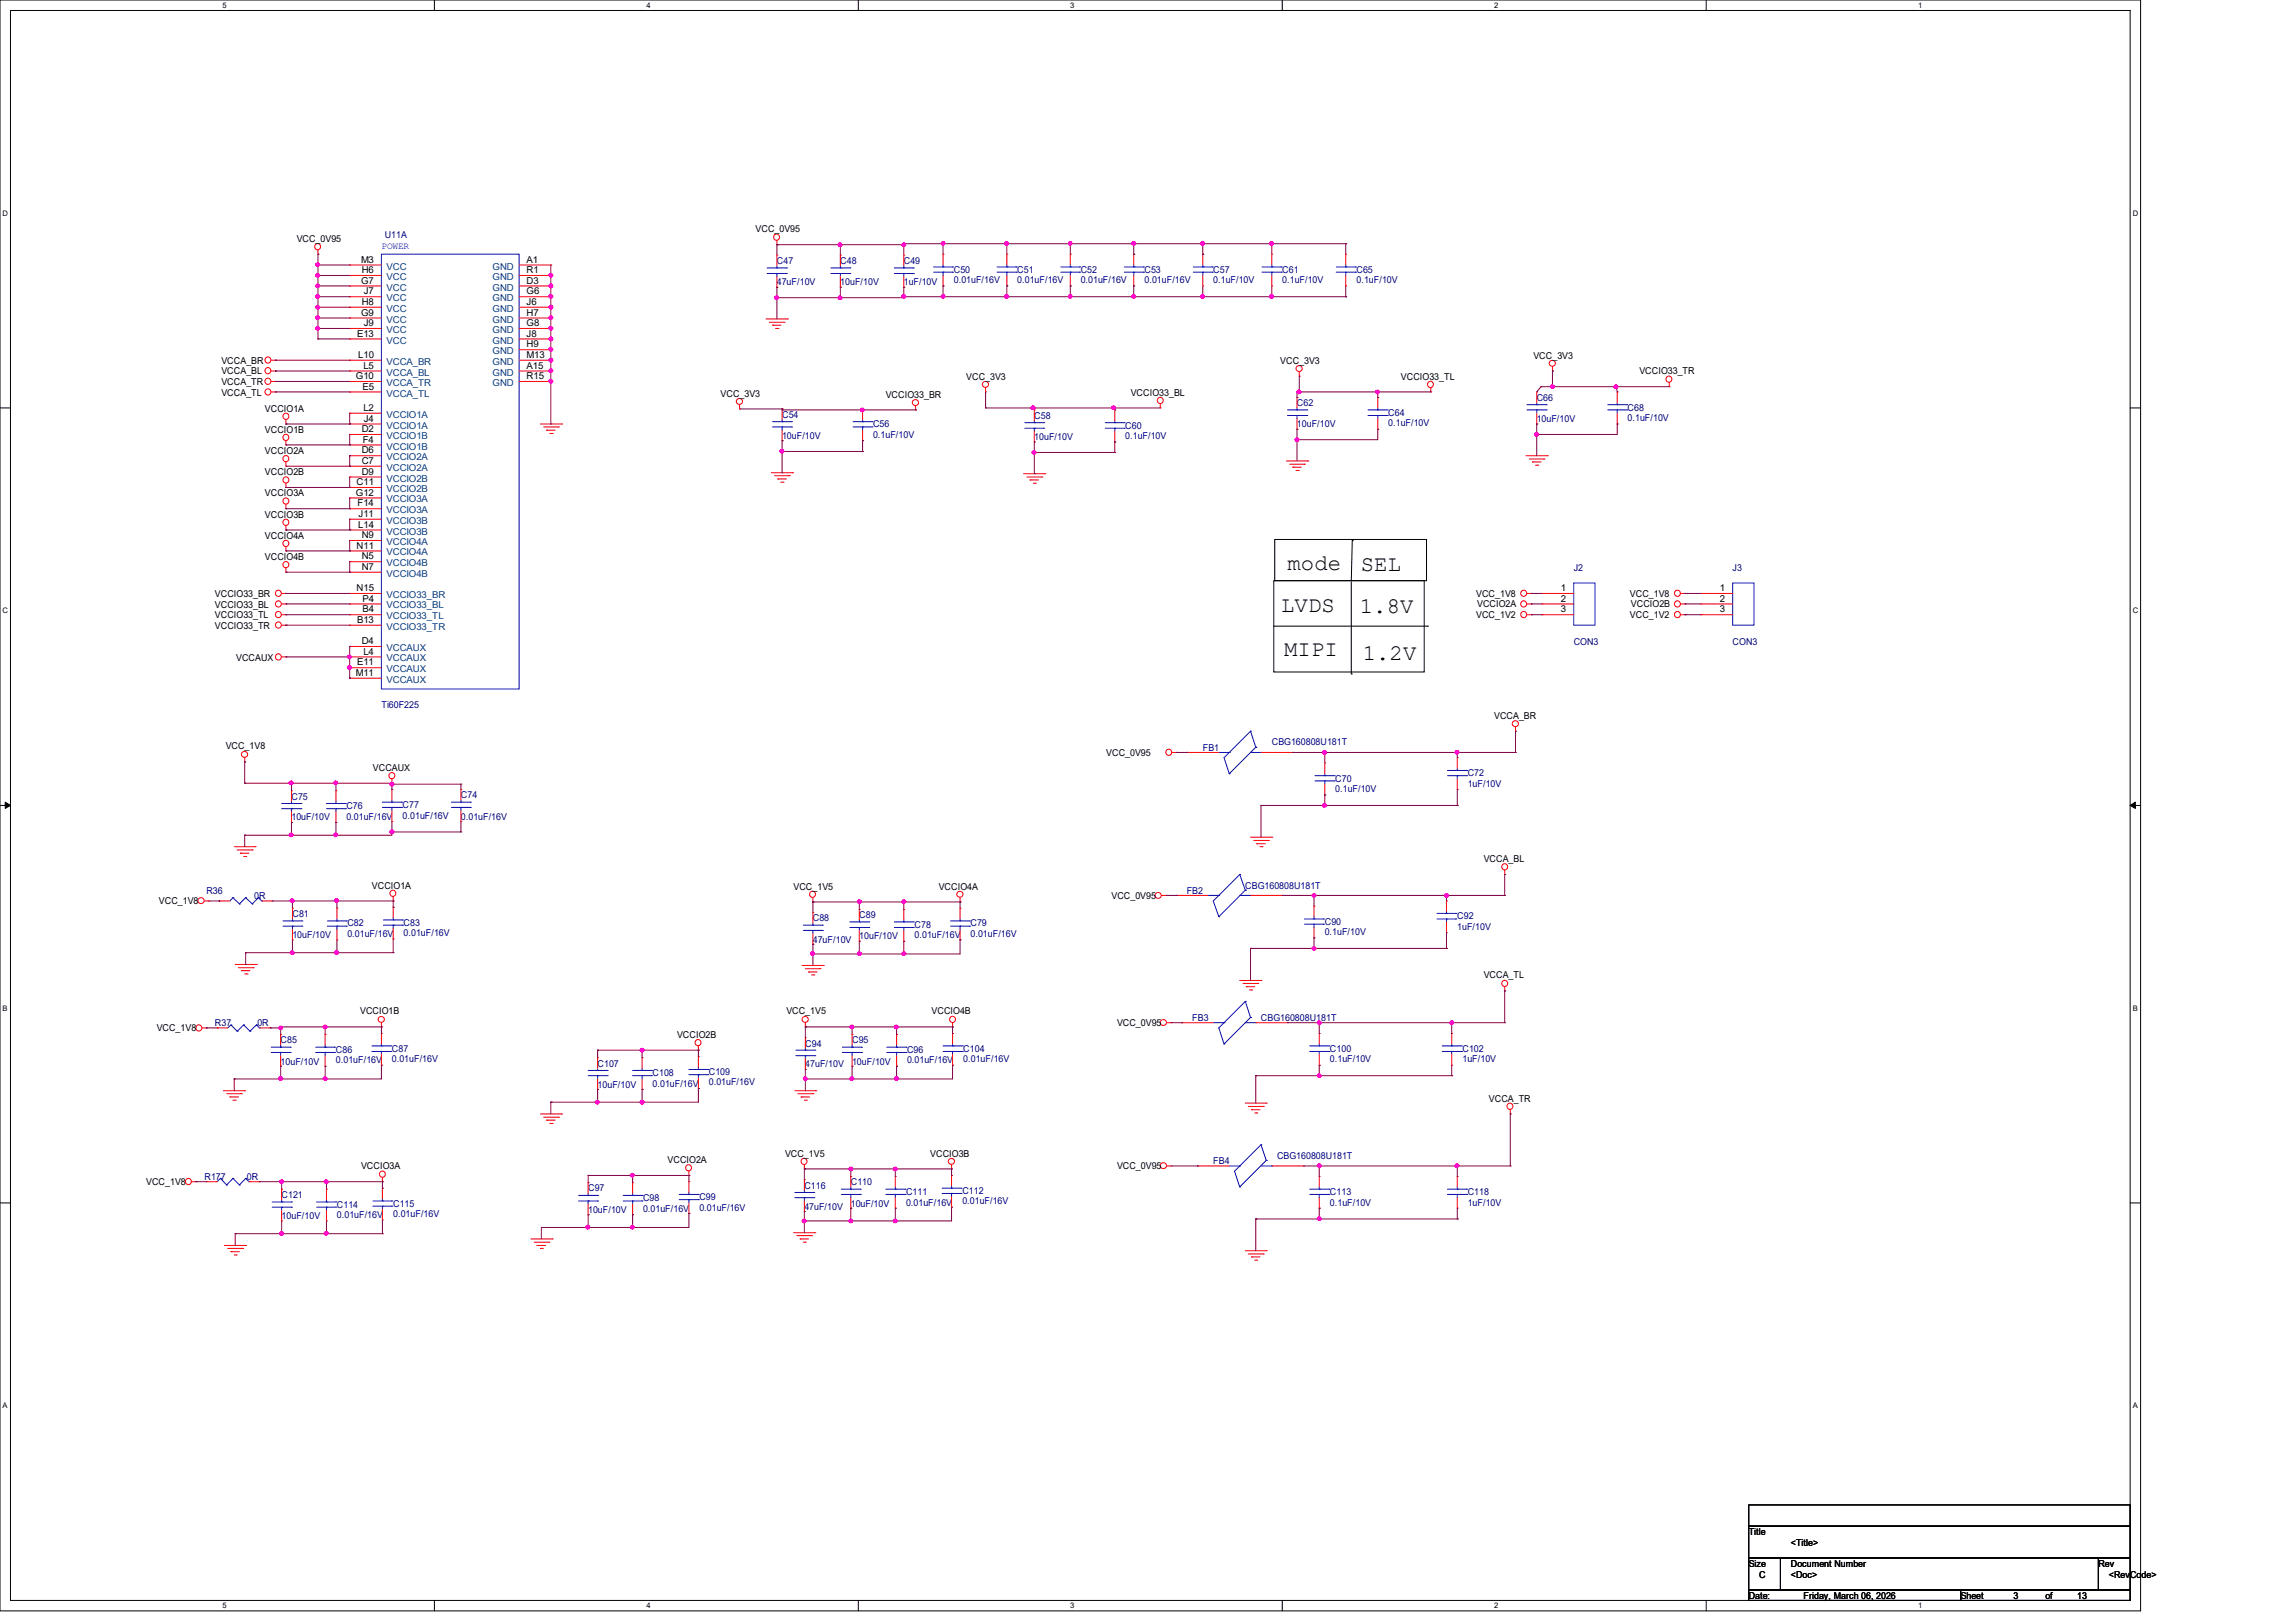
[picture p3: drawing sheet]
<svg xmlns="http://www.w3.org/2000/svg" width="297mm" height="210mm" viewBox="0 0 297 210" stroke-linecap="round" stroke-linejoin="round" font-family="sans-serif">
<defs><g id="words">
<g font-size="2.9">
<text x="166.6" y="73.7">mode</text>
<text x="176.1" y="73.9">SEL</text>
<text x="165.8" y="79.2">LVDS</text>
<text x="176" y="79.3">1.8V</text>
<text x="166.2" y="84.8">MIPI</text>
<text x="176.4" y="85.4">1.2V</text>
</g>
<g font-size="1.2">
<text x="38.4" y="31.3">VCC_0V95</text>
<text x="46.7" y="34">M3</text>
<text x="46.8" y="35.3">H6</text>
<text x="68.2" y="34">A1</text>
<text x="68.2" y="35.3">R1</text>
<text x="97.8" y="30.1">VCC_0V95</text>
<text x="46.7" y="36.7">G7</text>
<text x="46.7" y="40.9">G9</text>
<text x="46.8" y="39.5">H8</text>
<text x="47.1" y="38.1">J7</text>
<text x="68.2" y="36.7">D3</text>
<text x="68.2" y="38.1">G6</text>
<text x="68.2" y="39.5">J6</text>
<text x="68.2" y="40.9">H7</text>
<text x="28.7" y="47.1">VCCA_BR</text>
<text x="46.2" y="43.6">E13</text>
<text x="46.4" y="46.3">L10</text>
<text x="47" y="47.7">L5</text>
<text x="47.1" y="42.2">J9</text>
<text x="68.2" y="42.2">G8</text>
<text x="68.2" y="43.6">J8</text>
<text x="68.2" y="45">H9</text>
<text x="68.2" y="46.3">M13</text>
<text x="68.2" y="47.7">A15</text>
<text x="165.7" y="47.1">VCC_3V3</text>
<text x="198.5" y="46.4">VCC_3V3</text>
<text x="28.7" y="48.4">VCCA_BL</text>
<text x="28.7" y="49.8">VCCA_TR</text>
<text x="28.7" y="51.2">VCCA_TL</text>
<text x="34.3" y="53.3">VCCIO1A</text>
<text x="46.1" y="49.1">G10</text>
<text x="46.9" y="50.4">E5</text>
<text x="47" y="53.2">L2</text>
<text x="68.2" y="49.1">R15</text>
<text x="93.3" y="51.3">VCC_3V3</text>
<text x="114.6" y="51.5">VCCIO33_BR</text>
<text x="125" y="49.1">VCC_3V3</text>
<text x="146.3" y="51.2">VCCIO33_BL</text>
<text x="181.3" y="49.1">VCCIO33_TL</text>
<text x="212.2" y="48.4">VCCIO33_TR</text>
<text x="34.3" y="56">VCCIO1B</text>
<text x="34.3" y="58.7">VCCIO2A</text>
<text x="46.8" y="55.9">D2</text>
<text x="46.8" y="58.7">D6</text>
<text x="46.9" y="57.3">F4</text>
<text x="47.1" y="54.6">J4</text>
<text x="34.3" y="61.5">VCCIO2B</text>
<text x="34.3" y="64.2">VCCIO3A</text>
<text x="46.1" y="64.1">G12</text>
<text x="46.1" y="62.8">C11</text>
<text x="46.3" y="65.5">F14</text>
<text x="46.8" y="60">C7</text>
<text x="46.8" y="61.4">D9</text>
<text x="34.3" y="67">VCCIO3B</text>
<text x="34.3" y="69.7">VCCIO4A</text>
<text x="46.1" y="71">N11</text>
<text x="46.4" y="68.3">L14</text>
<text x="46.4" y="66.9">J11</text>
<text x="46.8" y="69.6">N9</text>
<text x="27.8" y="77.3">VCCIO33_BR</text>
<text x="34.3" y="72.4">VCCIO4B</text>
<text x="46.1" y="76.5">N15</text>
<text x="46.8" y="72.4">N5</text>
<text x="46.8" y="73.7">N7</text>
<text x="46.9" y="77.9">P4</text>
<text x="191" y="77.3">VCC_1V8</text>
<text x="202" y="76.5">1</text>
<text x="202" y="77.9">2</text>
<text x="210.9" y="77.3">VCC_1V8</text>
<text x="222.6" y="76.5">1</text>
<text x="222.6" y="77.9">2</text>
<text x="27.8" y="78.6">VCCIO33_BL</text>
<text x="27.8" y="80">VCCIO33_TL</text>
<text x="27.8" y="81.4">VCCIO33_TR</text>
<text x="46.2" y="80.6">B13</text>
<text x="46.8" y="83.4">D4</text>
<text x="46.9" y="79.2">B4</text>
<text x="191" y="80">VCC_1V2</text>
<text x="191.2" y="78.5">VCCIO2A</text>
<text x="202" y="79.2">3</text>
<text x="210.9" y="80">VCC_1V2</text>
<text x="211.1" y="78.5">VCCIO2B</text>
<text x="222.6" y="79.2">3</text>
<text x="30.6" y="85.5">VCCAUX</text>
<text x="46.1" y="87.5">M11</text>
<text x="46.2" y="86.1">E11</text>
<text x="47" y="84.7">L4</text>
<text x="193.4" y="93">VCCA_BR</text>
<text x="29.2" y="97">VCC_1V8</text>
<text x="48.3" y="99.7">VCCAUX</text>
<text x="143.2" y="97.8">VCC_0V95</text>
<text x="192" y="111.5">VCCA_BL</text>
<text x="20.6" y="117">VCC_1V8</text>
<text x="48.1" y="115">VCCIO1A</text>
<text x="102.7" y="115.1">VCC_1V5</text>
<text x="121.5" y="115.1">VCCIO4A</text>
<text x="143.8" y="116.3">VCC_0V95</text>
<text x="46.6" y="131.3">VCCIO1B</text>
<text x="101.8" y="131.3">VCC_1V5</text>
<text x="120.6" y="131.3">VCCIO4B</text>
<text x="192" y="126.6">VCCA_TL</text>
<text x="20.3" y="133.5">VCC_1V8</text>
<text x="87.6" y="134.3">VCCIO2B</text>
<text x="144.6" y="132.8">VCC_0V95</text>
<text x="192.7" y="142.5">VCCA_TR</text>
<text x="101.6" y="149.7">VCC_1V5</text>
<text x="120.4" y="149.7">VCCIO3B</text>
<text x="18.9" y="153.4">VCC_1V8</text>
<text x="46.7" y="151.3">VCCIO3A</text>
<text x="86.4" y="150.5">VCCIO2A</text>
<text x="144.6" y="151.3">VCC_0V95</text>
<text x="226.3" y="198.6">Title</text>
<text x="226.3" y="202.7">Size</text>
<text x="231.8" y="200">&lt;Title&gt;</text>
<text x="231.8" y="202.7">Document Number</text>
<text x="271.6" y="202.7">Rev</text>
<text x="226.3" y="206.9">Date:</text>
<text x="227.7" y="204.1">C</text>
<text x="231.8" y="204.1">&lt;Doc&gt;</text>
<text x="233.4" y="206.9">Friday, March 06, 2026</text>
<text x="253.7" y="206.9">Sheet</text>
<text x="260.6" y="206.9">3</text>
<text x="264.7" y="206.9">of</text>
<text x="268.8" y="206.9">13</text>
<text x="272.9" y="204.1">&lt;RevCode&gt;</text>
</g>
<text font-size="1.2" fill="#00f" x="49.4" y="32.3">POWER</text>
<g font-size="1.2" fill="#000080">
<text x="49.8" y="30.7">U11A</text>
<text x="100.5" y="34.2">C47</text>
<text x="108.8" y="34.2">C48</text>
<text x="117" y="34.2">C49</text>
<text x="123.4" y="35.3">C50</text>
<text x="131.7" y="35.3">C51</text>
<text x="139.9" y="35.3">C52</text>
<text x="148.1" y="35.3">C53</text>
<text x="157" y="35.3">C57</text>
<text x="165.9" y="35.3">C61</text>
<text x="175.6" y="35.3">C65</text>
<text x="100.5" y="36.9">47uF/10V</text>
<text x="108.8" y="36.9">10uF/10V</text>
<text x="117" y="36.9">1uF/10V</text>
<text x="123.4" y="36.7">0.01uF/16V</text>
<text x="131.7" y="36.7">0.01uF/16V</text>
<text x="139.9" y="36.7">0.01uF/16V</text>
<text x="148.1" y="36.7">0.01uF/16V</text>
<text x="157" y="36.7">0.1uF/10V</text>
<text x="165.9" y="36.7">0.1uF/10V</text>
<text x="175.6" y="36.7">0.1uF/10V</text>
<text x="167.8" y="52.6">C62</text>
<text x="179.7" y="53.8">C64</text>
<text x="198.9" y="51.9">C66</text>
<text x="210.6" y="53.1">C68</text>
<text x="101.2" y="54.1">C54</text>
<text x="101.2" y="56.8">10uF/10V</text>
<text x="113" y="55.3">C56</text>
<text x="113" y="56.7">0.1uF/10V</text>
<text x="133.9" y="54.2">C58</text>
<text x="133.9" y="56.9">10uF/10V</text>
<text x="145.6" y="55.5">C60</text>
<text x="145.6" y="56.8">0.1uF/10V</text>
<text x="167.8" y="55.3">10uF/10V</text>
<text x="179.7" y="55.2">0.1uF/10V</text>
<text x="198.9" y="54.6">10uF/10V</text>
<text x="210.6" y="54.5">0.1uF/10V</text>
<text x="203.7" y="73.8">J2</text>
<text x="224.2" y="73.8">J3</text>
<text x="203.7" y="83.4">CON3</text>
<text x="224.2" y="83.4">CON3</text>
<text x="49.4" y="91.7">Ti60F225</text>
<text x="155.7" y="97.2">FB1</text>
<text x="164.6" y="96.4">CBG160808U181T</text>
<text x="172.8" y="101.1">C70</text>
<text x="189.9" y="100.4">C72</text>
<text x="189.9" y="101.8">1uF/10V</text>
<text x="37.7" y="103.5">C75</text>
<text x="37.7" y="106.2">10uF/10V</text>
<text x="44.8" y="104.7">C76</text>
<text x="44.8" y="106">0.01uF/16V</text>
<text x="52.1" y="104.6">C77</text>
<text x="52.1" y="105.9">0.01uF/16V</text>
<text x="59.6" y="103.3">C74</text>
<text x="59.6" y="106">0.01uF/16V</text>
<text x="172.8" y="102.5">0.1uF/10V</text>
<text x="26.7" y="115.7">R36</text>
<text x="32.9" y="116.3">0R</text>
<text x="37.8" y="118.7">C81</text>
<text x="45" y="119.9">C82</text>
<text x="52.2" y="119.8">C83</text>
<text x="105.2" y="119.2">C88</text>
<text x="111.2" y="118.8">C89</text>
<text x="125.6" y="119.9">C79</text>
<text x="153.6" y="115.7">FB2</text>
<text x="161.2" y="115">CBG160808U181T</text>
<text x="171.4" y="119.6">C90</text>
<text x="188.6" y="119">C92</text>
<text x="37.8" y="121.4">10uF/10V</text>
<text x="45" y="121.3">0.01uF/16V</text>
<text x="52.2" y="121.2">0.01uF/16V</text>
<text x="105.2" y="122">47uF/10V</text>
<text x="111.2" y="121.5">10uF/10V</text>
<text x="118.4" y="120.1">C78</text>
<text x="118.4" y="121.4">0.01uF/16V</text>
<text x="125.6" y="121.3">0.01uF/16V</text>
<text x="171.4" y="121">0.1uF/10V</text>
<text x="188.6" y="120.3">1uF/10V</text>
<text x="27.8" y="132.8">R37</text>
<text x="33.3" y="132.8">0R</text>
<text x="36.3" y="135">C85</text>
<text x="36.3" y="137.8">10uF/10V</text>
<text x="43.5" y="136.2">C86</text>
<text x="43.5" y="137.6">0.01uF/16V</text>
<text x="50.7" y="136.1">C87</text>
<text x="50.7" y="137.5">0.01uF/16V</text>
<text x="104.2" y="135.4">C94</text>
<text x="110.3" y="135">C95</text>
<text x="110.3" y="137.8">10uF/10V</text>
<text x="117.4" y="136.2">C96</text>
<text x="117.4" y="137.6">0.01uF/16V</text>
<text x="124.7" y="136.1">C104</text>
<text x="124.7" y="137.5">0.01uF/16V</text>
<text x="154.3" y="132.1">FB3</text>
<text x="163.2" y="132.1">CBG160808U181T</text>
<text x="172.1" y="136.1">C100</text>
<text x="172.1" y="137.5">0.1uF/10V</text>
<text x="189.3" y="136.1">C102</text>
<text x="189.3" y="137.5">1uF/10V</text>
<text x="77.3" y="138">C107</text>
<text x="77.3" y="140.8">10uF/10V</text>
<text x="84.5" y="139.2">C108</text>
<text x="84.5" y="140.6">0.01uF/16V</text>
<text x="91.7" y="139.1">C109</text>
<text x="91.7" y="140.5">0.01uF/16V</text>
<text x="104.2" y="138.1">47uF/10V</text>
<text x="165.3" y="149.9">CBG160808U181T</text>
<text x="26.5" y="152.7">R177</text>
<text x="32" y="152.7">0R</text>
<text x="36.4" y="155">C121</text>
<text x="76.1" y="154.2">C97</text>
<text x="83.2" y="155.4">C98</text>
<text x="90.5" y="155.3">C99</text>
<text x="104.1" y="153.8">C116</text>
<text x="110.1" y="153.4">C110</text>
<text x="117.3" y="154.6">C111</text>
<text x="117.3" y="156">0.01uF/16V</text>
<text x="124.5" y="154.5">C112</text>
<text x="124.5" y="155.8">0.01uF/16V</text>
<text x="157" y="150.6">FB4</text>
<text x="172.1" y="154.6">C113</text>
<text x="172.1" y="156">0.1uF/10V</text>
<text x="189.9" y="154.6">C118</text>
<text x="189.9" y="156">1uF/10V</text>
<text x="36.4" y="157.8">10uF/10V</text>
<text x="43.6" y="156.3">C114</text>
<text x="43.6" y="157.6">0.01uF/16V</text>
<text x="50.9" y="156.1">C115</text>
<text x="50.9" y="157.5">0.01uF/16V</text>
<text x="76.1" y="156.9">10uF/10V</text>
<text x="83.2" y="156.8">0.01uF/16V</text>
<text x="90.5" y="156.7">0.01uF/16V</text>
<text x="104.1" y="156.5">47uF/10V</text>
<text x="110.1" y="156.1">10uF/10V</text>
</g>
<g font-size="1.2" fill="#004080">
<text x="50" y="34.9">VCC</text>
<text x="63.8" y="34.9">GND</text>
<text x="50" y="36.2">VCC</text>
<text x="50" y="37.6">VCC</text>
<text x="50" y="39">VCC</text>
<text x="50" y="40.3">VCC</text>
<text x="50" y="41.7">VCC</text>
<text x="63.8" y="36.2">GND</text>
<text x="63.8" y="37.6">GND</text>
<text x="63.8" y="39">GND</text>
<text x="63.8" y="40.3">GND</text>
<text x="63.8" y="41.7">GND</text>
<text x="50" y="43.1">VCC</text>
<text x="50" y="44.4">VCC</text>
<text x="50" y="47.2">VCCA_BR</text>
<text x="63.8" y="43.1">GND</text>
<text x="63.8" y="44.4">GND</text>
<text x="63.8" y="45.8">GND</text>
<text x="63.8" y="47.2">GND</text>
<text x="50" y="48.6">VCCA_BL</text>
<text x="50" y="50">VCCA_TR</text>
<text x="50" y="51.3">VCCA_TL</text>
<text x="63.8" y="48.6">GND</text>
<text x="63.8" y="50">GND</text>
<text x="50" y="54.1">VCCIO1A</text>
<text x="50" y="55.5">VCCIO1A</text>
<text x="50" y="56.8">VCCIO1B</text>
<text x="50" y="58.2">VCCIO1B</text>
<text x="50" y="59.6">VCCIO2A</text>
<text x="50" y="60.9">VCCIO2A</text>
<text x="50" y="62.3">VCCIO2B</text>
<text x="50" y="63.7">VCCIO2B</text>
<text x="50" y="65">VCCIO3A</text>
<text x="50" y="66.4">VCCIO3A</text>
<text x="50" y="67.8">VCCIO3B</text>
<text x="50" y="69.2">VCCIO3B</text>
<text x="50" y="70.5">VCCIO4A</text>
<text x="50" y="71.9">VCCIO4A</text>
<text x="50" y="73.3">VCCIO4B</text>
<text x="50" y="74.6">VCCIO4B</text>
<text x="50" y="77.4">VCCIO33_BR</text>
<text x="50" y="78.7">VCCIO33_BL</text>
<text x="50" y="80.1">VCCIO33_TL</text>
<text x="50" y="81.5">VCCIO33_TR</text>
<text x="50" y="84.2">VCCAUX</text>
<text x="50" y="85.6">VCCAUX</text>
<text x="50" y="87">VCCAUX</text>
<text x="50" y="88.3">VCCAUX</text>
</g>
<g font-size="1">
<text x="28.8" y="1">5</text>
<text x="83.7" y="1">4</text>
<text x="138.5" y="1">3</text>
<text x="193.4" y="1">2</text>
<text x="248.2" y="1">1</text>
<text x=".3" y="27.9">D</text>
<text x="276" y="27.9">D</text>
<text x=".3" y="79.4">C</text>
<text x="276" y="79.4">C</text>
<text x=".3" y="130.8">B</text>
<text x="276" y="130.8">B</text>
<text x=".3" y="182.2">A</text>
<text x="276" y="182.2">A</text>
<text x="28.8" y="208.1">5</text>
<text x="83.7" y="208.1">4</text>
<text x="138.5" y="208.1">3</text>
<text x="193.4" y="208.1">2</text>
<text x="248.2" y="208.1">1</text>
</g>
</g></defs>
<path d="M0 0h277v208.4h-277zM1.4 1.4h274.3v205.7h-274.3z" fill="none" stroke="#000" stroke-width=".13"/>
<g fill="#fff">
<path d="M28.8 .1h.5v1.1h-.5z"/>
<path d="M28.8 207.2h.5v1.1h-.5z"/>
</g>
<path d="M56.2 0v1.4M56.2 207.1v1.3" fill="none" stroke="#000" stroke-width=".13"/>
<g fill="#fff">
<path d="M83.7 .1h.5v1.1h-.5z"/>
<path d="M83.7 207.2h.5v1.1h-.5z"/>
</g>
<path d="M111.1 0v1.4M111.1 207.1v1.3" fill="none" stroke="#000" stroke-width=".13"/>
<g fill="#fff">
<path d="M138.5 .1h.6v1.1h-.6z"/>
<path d="M138.5 207.2h.6v1.1h-.6z"/>
</g>
<path d="M165.9 0v1.4M165.9 207.1v1.3" fill="none" stroke="#000" stroke-width=".13"/>
<g fill="#fff">
<path d="M193.4 .1h.5v1.1h-.5z"/>
<path d="M193.4 207.2h.5v1.1h-.5z"/>
</g>
<path d="M220.8 0v1.4M220.8 207.1v1.3" fill="none" stroke="#000" stroke-width=".13"/>
<g fill="#fff">
<path d="M248.2 .1h.6v1.1h-.6z"/>
<path d="M248.2 207.2h.6v1.1h-.6z"/>
<path d="M.3 27.1h.8v1.1h-.8z"/>
<path d="M276 27.1h.7v1.1h-.7z"/>
<path d="M.3 78.5h.8v1.1h-.8z"/>
<path d="M276 78.5h.7v1.1h-.7z"/>
</g>
<path d="M0 52.8h1.4M275.7 52.8h1.3" fill="none" stroke="#000" stroke-width=".13"/>
<g fill="#fff">
<path d="M.3 129.9h.7v1.1h-.7z"/>
<path d="M276 129.9h.6v1.1h-.6z"/>
</g>
<path d="M0 104.2h1.4M275.7 104.2h1.3" fill="none" stroke="#000" stroke-width=".13"/>
<path d="M.7 103.8l.7 .4-.7 .4zM275.7 104.2l.7-.4v.8z" fill="#000" stroke="#000" stroke-width=".13"/>
<g fill="#fff">
<path d="M.3 181.4h.7v1.1h-.7z"/>
<path d="M276 181.4h.6v1.1h-.6z"/>
</g>
<g fill="none" stroke="#000" stroke-width=".13">
<path d="M164.8 75.1h19.5v11.9h-19.5zM165 69.8h19.6v5.3h-19.6zM174.9 75.3v11.9M175 69.9h.1M175 69.9l-.1 5.2M164.8 81h19.9M174.9 87.2h.1M184.7 81h.1M0 155.7h1.4M275.7 155.7h1.3M226.3 194.7h49.4v2.8h-49.4zM226.3 197.5h49.4v4.1h-49.4z"/>
<path d="M226.3 201.6h4.1v4.1h-4.1zM226.3 205.7h27.4v1.4h-27.4zM230.4 201.6h41.2v4.1h-41.2zM253.7 205.7h22v1.4h-22zM271.6 201.6h4.1v4.1h-4.1z"/>
</g>
<g fill="none" stroke="#f00" stroke-width=".13">
<path d="M41.1 32.9h.1M41.1 32.3v.6M45.3 34.3h.1M45.3 35.6h.1M45.3 37h.1M45.3 38.4h.1M45.3 39.8h.1M45.3 34.3h4.1M45.3 35.6h4.1M45.3 37h4.1M45.3 38.4h4.1M45.3 39.8h4.1"/>
<path d="M67.2 34.3h4.1M67.2 35.6h4.1M67.2 37h4.1M67.2 38.4h4.1M67.2 39.8h4.1M71.3 34.3h.1M71.3 35.6h.1M71.3 37h.1M71.3 38.4h.1M71.3 39.8h.1M100.5 31.7h.1M100.5 33h.1"/>
<path d="M100.5 37.2h.1M100.5 31.1v.6M100.5 33v1.4M100.5 35.8v1.4M108.8 33h.1M108.8 37.2h.1M108.8 33v1.4M108.8 35.8v1.4M117 33h.1M117 37.2h.1M117 33v1.4M117 35.8v1.4"/>
<path d="M122 32.9h.1M122 37h.1M122 32.9v1.4M122 35.6v1.4M130.3 32.9h.1M130.3 37h.1M130.3 32.9v1.4M130.3 35.6v1.4M138.5 32.9h.1M138.5 37h.1M138.5 32.9v1.4M138.5 35.6v1.4"/>
<path d="M146.7 32.9h.1M146.7 37h.1M146.7 32.9v1.4M146.7 35.6v1.4M155.7 32.9h.1M155.7 37h.1M155.7 32.9v1.4M155.7 35.6v1.4M164.6 32.9h.1M164.6 37h.1M164.6 32.9v1.4M164.6 35.6v1.4"/>
<path d="M174.2 32.9h.1M174.2 37h.1M174.2 32.9v1.4M174.2 35.6v1.4M35.1 46.6h.5M35.1 48h.5M35.1 49.4h.5M35.1 50.7h.5M35.6 46.6h.1M35.6 48h.1M35.6 49.4h.1M35.6 50.7h.1"/>
<path d="M37 54.9h.1M37 57.6h.1M37 54.3v.6M37 57v.6M37 59.8v.5M45.3 41.1h.1M45.3 42.5h.1M45.3 43.9h.1M45.3 46.6h.1M45.3 48h.1M45.3 49.4h.1M45.3 50.7h.1"/>
<path d="M45.3 53.5h.1M45.3 54.9h.1M45.3 56.2h.1M45.3 57.6h.1M45.3 59h.1M45.3 42.5h4.1M45.3 54.9h4.1M45.3 59h4.1M45.3 46.6h4.1M45.3 48h4.1M45.3 49.4h4.1M45.3 50.7h4.1"/>
<path d="M45.3 41.1h4.1M45.3 43.9h4.1M45.3 53.5h4.1M45.3 56.2h4.1M45.3 57.6h4.1M67.2 42.5h4.1M67.2 46.6h4.1M67.2 48h4.1M67.2 49.4h4.1M67.2 41.1h4.1M67.2 43.9h4.1M67.2 45.3h4.1"/>
<path d="M69.9 54.9h2.8M70.4 55.2h1.9M70.7 55.7h.1M70.7 55.7h1.1M71.2 56.1h.3M71.3 41.1h.1M71.3 42.5h.1M71.3 43.9h.1M71.3 45.3h.1M71.3 46.6h.1M71.3 48h.1M71.3 49.4h.1"/>
<path d="M71.5 56.1h.1M72.3 55.2h.1M72.7 54.9h.1M95.7 52.9h.1M95.7 52.4v.5M99.1 41.3h2.8M99.6 41.7h1.9M100 42.1h.1M100 42.1h1M100.4 42.5h.3M100.7 42.5h.1M101.2 52.9h.1"/>
<path d="M101.2 57h.1M101.2 52.9v1.4M101.2 55.7v1.3M101.5 41.7h.1M101.9 41.3h.1M111.6 52.9h.1M111.6 57h.1M111.6 52.9v1.4M111.6 55.7v1.3M118.5 53h.1M118.5 52.5v.5M127.6 50.7h.1"/>
<path d="M127.6 50.2v.5M133.9 53h.1M133.9 57.2h.1M133.9 53v1.4M133.9 55.8v1.4M144.3 53h.1M144.3 57.2h.1M144.3 53v1.4M144.3 55.8v1.4M150.2 52.8h.1M150.2 52.2v.6M166.5 59.6h2.7"/>
<path d="M167.9 51.4h.1M167.9 55.5h.1M167.9 51.4v1.4M167.9 54.1v1.4M168.1 48.7h.1M168.1 48.1v.6M169.2 59.6h.1M178.3 51.4h.1M178.3 55.5h.1M178.3 51.4v1.4M178.3 54.1v1.4M185.2 50.7h.1"/>
<path d="M185.2 50.2v.5M197.5 59h2.7M197.9 59.4h1.9M198.3 59.8h.1M198.3 59.8h1.1M198.9 50.7h.1M198.9 54.9h.1M198.9 50.7v1.4M198.9 53.5v1.4M199.8 59.4h.1M200.2 59h.1M200.9 48h.1"/>
<path d="M200.9 47.5v.5M209.3 50.7h.1M209.3 54.9h.1M209.3 50.7v1.4M209.3 53.5v1.4M216 50h.1M216 49.5v.5M36.4 78.1h.6M36.4 76.8h.6M36.4 79.5h.6M37 60.3h.1M37 63.1h.1"/>
<path d="M37 65.8h.1M37 68.6h.1M37 71.3h.1M37 74h.1M37 76.8h.1M37 78.1h.1M37 79.5h.1M37 62.5v.6M37 65.3v.5M37 68v.6M37 70.7v.6M37 73.5v.5"/>
<path d="M45.3 60.3h.1M45.3 61.7h.1M45.3 63.1h.1M45.3 64.4h.1M45.3 65.8h.1M45.3 67.2h.1M45.3 68.6h.1M45.3 69.9h.1M45.3 71.3h.1M45.3 72.7h.1M45.3 74h.1M45.3 76.8h.1"/>
<path d="M45.3 78.1h.1M45.3 79.5h.1M45.3 61.7h4.1M45.3 78.1h4.1M45.3 76.8h4.1M45.3 79.5h4.1M45.3 60.3h4.1M45.3 63.1h4.1M45.3 64.4h4.1M45.3 65.8h4.1M45.3 67.2h4.1M45.3 68.6h4.1"/>
<path d="M45.3 69.9h4.1M45.3 71.3h4.1M45.3 72.7h4.1M45.3 74h4.1M99.8 61.2h2.8M100.2 61.6h2M100.7 62h.1M100.7 62h1.1M101 62.4h.3M101.3 62.4h.1M102.2 61.6h.1M102.6 61.2h.1"/>
<path d="M132.5 61.3h2.7M132.9 61.7h1.9M133.3 62.1h.1M133.3 62.1h1.1M133.7 62.5h.3M134 62.5h.1M134.8 61.7h.1M135.2 61.3h.1M166.9 60.1h1.9M167.3 60.5h.1M167.3 60.5h1.1M167.7 60.9h.3"/>
<path d="M168 60.9h.1M168.8 60.1h.1M197.6 78.1h.6M197.6 76.8h.6M197.6 79.5h.6M198.2 78.1h.1M198.2 79.5h.1M198.2 76.8h.1M198.7 60.2h.3M199 60.2h.1M199.6 76.8h.1M199.6 78.1h.1"/>
<path d="M199.6 79.5h.1M199.6 78.1h4.1M199.6 76.8h4.1M199.6 79.5h4.1M217.5 78.1h.6M217.5 76.8h.6M217.5 79.5h.6M218.1 78.1h.1M218.1 79.5h.1M218.1 76.8h.1M220.1 76.8h.1M220.1 78.1h.1"/>
<path d="M220.1 79.5h.1M220.1 78.1h4.1M220.1 76.8h4.1M220.1 79.5h4.1M31.7 98.6h.1M31.7 98v.6M36.4 80.9h.6M36.4 85h.6M37 80.9h.1M37 85h.1M45.3 80.9h.1M45.3 83.7h.1"/>
<path d="M45.3 85h.1M45.3 86.4h.1M45.3 87.8h.1M45.3 80.9h4.1M45.3 85h4.1M45.3 83.7h4.1M45.3 86.4h4.1M45.3 87.8h4.1M151.7 97.4h.5M152.2 97.4h.1M153.6 97.4h.1M153.6 97.4h4.1"/>
<path d="M163.2 97.4h4.1M167.3 97.4h.1M171.4 98.7h.1M171.4 98.7v1.4M188.6 98h.1M188.6 98v1.4M196.1 94.6h.1M196.1 94.1v.5M26.5 116.6h.5M27 116.6h.1M28.4 116.6h.1M28.4 116.6h1.4"/>
<path d="M30.3 109.6h2.7M30.7 110h1.9M31.1 110.4h.1M31.1 110.4h1.1M31.5 110.8h.3M31.8 110.8h.1M32.6 110h.1M33 109.6h.1M33.9 116.6h1.3M35.2 116.6h.1M37.7 102.3h.1M37.7 106.4h.1"/>
<path d="M37.7 102.3v1.4M37.7 105v1.4M37.8 117.5h.1M37.8 117.5v1.4M43.5 102.3h.1M43.5 106.4h.1M43.5 102.3v1.4M43.5 105v1.4M43.6 117.5h.1M43.6 117.5v1.4M50.7 101.3h.1M50.7 102.2h.1"/>
<path d="M50.7 106.3h.1M50.7 100.8v.5M50.7 102.2v1.3M50.7 104.9v1.4M50.9 116.6h.1M50.9 117.4h.1M50.9 116v.6M50.9 117.4v1.3M59.6 102.2h.1M59.6 106.3h.1M59.6 102.2v1.3M59.6 104.9v1.4"/>
<path d="M105.2 116.7h.1M105.2 118.1h.1M105.2 116.2v.5M105.2 118.1v1.4M111.2 117.7h.1M111.2 117.7v1.3M117 117.7h.1M117 117.7v1.3M124.2 116.7h.1M124.2 117.5h.1M124.2 116.2v.5M124.2 117.5v1.4"/>
<path d="M150.3 115.9h.6M150.9 115.9h.1M152.2 115.9h.1M152.2 115.9h4.1M161.8 108.3h2.8M161.8 115.9h4.1M162.3 108.8h1.9M162.6 109.2h.1M162.6 109.2h1.1M163.1 109.6h.2M163.3 109.6h.1M164.2 108.8h.1"/>
<path d="M164.6 108.3h.1M165.9 115.9h.1M170.1 117.3h.1M170.1 117.3v1.3M171.4 102.9h.1M171.4 101.5v1.4M187.2 116.6h.1M187.2 116.6v1.3M187.2 119.3v1.4M188.6 102.2h.1M188.6 100.8v1.4M194.7 113.2h.1"/>
<path d="M194.7 112.6v.6M26.2 133h.5M26.7 133h.1M28.1 133h.1M28.1 133h1.4M30.4 124.8h2.8M30.9 125.2h1.9M31.2 125.6h.1M31.2 125.6h1.1M31.7 126h.3M32 126h.1M32.8 125.2h.1"/>
<path d="M33.2 124.8h.1M33.6 133h1.4M35 133h.1M36.3 133.9h.1M36.3 138h.1M36.3 133.9v1.3M36.3 136.6v1.4M37.8 121.6h.1M37.8 120.3v1.3M42.1 133.9h.1M42.1 138h.1M42.1 133.9v1.3"/>
<path d="M42.1 136.6v1.4M43.6 121.6h.1M43.6 120.3v1.3M49.4 132.9h.1M49.4 133.7h.1M49.4 137.8h.1M49.4 132.3v.6M49.4 133.7v1.4M49.4 136.4v1.4M50.9 121.5h.1M50.9 120.1v1.4M77.3 136.9h.1"/>
<path d="M77.3 136.9v1.4M77.3 139.6v1.4M83.1 136.9h.1M83.1 136.9v1.4M83.1 139.6v1.4M90.4 135.9h.1M90.4 136.7h.1M90.4 135.3v.6M90.4 136.7v1.4M90.4 139.5v1.3M103.8 124.9h2.8M104.2 132.9h.1"/>
<path d="M104.2 134.3h.1M104.2 138.4h.1M104.2 125.3h1.9M104.2 132.3v.6M104.2 134.3v1.3M104.2 137v1.4M104.6 125.8h.1M104.6 125.8h1.1M105 126.2h.3M105.2 122.2h.1M105.2 120.8v1.4M105.3 126.2h.1"/>
<path d="M106.1 125.3h.1M106.6 124.9h.1M110.3 133.9h.1M110.3 138h.1M110.3 133.9v1.3M110.3 136.6v1.4M111.2 121.8h.1M111.2 120.4v1.4M116 133.9h.1M116 138h.1M116 133.9v1.3M116 136.6v1.4"/>
<path d="M117 121.8h.1M117 120.4v1.4M123.3 132.9h.1M123.3 133.7h.1M123.3 137.8h.1M123.3 132.3v.6M123.3 133.7v1.4M123.3 136.4v1.4M124.2 121.6h.1M124.2 120.3v1.3M151 132.3h.6M151.6 132.3h.1"/>
<path d="M152.9 132.3h.1M152.9 132.3h4.1M160.4 126.9h2.8M160.9 127.3h1.9M161.3 127.7h.1M161.3 127.7h1.1M161.7 128.1h.3M162 128.1h.1M162.5 132.3h4.1M162.8 127.3h.1M163.2 126.9h.1M166.6 132.3h.1"/>
<path d="M170.1 121.4h.1M170.1 120v1.4M170.7 133.7h.1M170.7 137.8h.1M170.7 133.7v1.4M170.7 136.4v1.4M187.2 120.7h.1M187.9 133.7h.1M187.9 137.8h.1M187.9 133.7v1.4M187.9 136.4v1.4M194.7 128.2h.1"/>
<path d="M194.7 127.7v.5M24.8 152.9h.6M25.4 152.9h.1M26.7 152.9h.1M26.7 152.9h1.4M28.9 141.1h2.8M29.3 141.5h1.9M29.8 141.9h.1M29.8 141.9h1.1M30.1 142.4h.3M30.4 142.4h.1M31.2 141.5h.1"/>
<path d="M31.7 141.1h.1M32.2 152.9h1.4M33.6 152.9h.1M36.4 153.9h.1M36.4 158h.1M36.4 153.9v1.3M36.4 156.6v1.4M42.2 153.9h.1M42.2 158h.1M42.2 153.9v1.3M42.2 156.6v1.4M49.5 152.9h.1"/>
<path d="M49.5 153.8h.1M49.5 157.9h.1M49.5 152.4v.5M49.5 153.8v1.3M49.5 156.5v1.4M69.9 144.1h2.8M70.4 144.6h1.9M70.7 144.9h.1M70.7 144.9h1.1M71.2 145.4h.3M71.5 145.4h.1M72.3 144.6h.1"/>
<path d="M72.7 144.1h.1M76.1 153h.1M76.1 157.2h.1M76.1 153v1.4M76.1 155.8v1.4M77.3 141h.1M81.9 153h.1M81.9 157.2h.1M81.9 153v1.4M81.9 155.8v1.4M83.1 141h.1M89.2 152.1h.1"/>
<path d="M89.2 152.9h.1M89.2 157h.1M89.2 151.6v.5M89.2 152.9v1.4M89.2 155.7v1.3M90.4 140.8h.1M102.7 159.5h2.8M102.9 141.1h2.7M103.1 159.9h1.9M103.3 141.5h1.9M103.7 141.9h.1M103.7 141.9h1.1"/>
<path d="M104.1 151.3h.1M104.1 152.7h.1M104.1 156.8h.1M104.1 142.4h.3M104.1 150.7v.6M104.1 152.7v1.3M104.1 155.4v1.4M104.4 142.4h.1M105 159.9h.1M105.2 141.5h.1M105.5 159.5h.1M105.6 141.1h.1"/>
<path d="M110.1 152.2h.1M110.1 156.3h.1M110.1 152.2v1.4M110.1 155v1.3M115.9 152.2h.1M115.9 156.3h.1M115.9 152.2v1.4M115.9 155v1.3M123.1 151.3h.1M123.1 152.1h.1M123.1 156.2h.1M123.1 150.7v.6"/>
<path d="M123.1 152.1v1.4M123.1 154.9v1.3M151 150.9h.6M151.6 150.9h.1M155 150.9h.1M155 150.9h4.1M161.2 142.7h2.7M161.5 143.2h2M162 143.6h.1M162 143.6h1.1M162.4 144h.2M162.6 144h.1"/>
<path d="M163.5 143.2h.1M163.9 142.7h.1M164.6 150.9h4.1M168.7 150.9h.1M170.7 152.2h.1M170.7 156.3h.1M170.7 152.2v1.4M170.7 155v1.3M188.6 152.2h.1M188.6 156.3h.1M188.6 152.2v1.4M188.6 155v1.3"/>
<path d="M195.5 144.1h.1M195.5 143.6v.5M29 161.2h2.8M29.5 161.5h1.9M29.9 162h.1M29.9 162h1.1M30.3 162.4h.3M30.6 162.4h.1M31.4 161.5h.1M31.8 161.2h.1M68.7 160.3h2.8M69.1 160.7h1.9"/>
<path d="M69.5 161.2h.1M69.5 161.2h1.1M69.9 161.5h.3M70.2 161.5h.1M71 160.7h.1M71.5 160.3h.1M103.5 160.3h.1M103.5 160.3h1.1M104 160.7h.2M104.2 160.7h.1M161.2 161.8h2.7M161.5 162.3h2"/>
<path d="M162 162.6h.1M162 162.6h1.1M162.4 163.1h.2M162.6 163.1h.1M163.5 162.3h.1M163.9 161.8h.1"/>
<circle cx="41.1" cy="31.9" r=".39"/>
<circle cx="100.5" cy="30.7" r=".39"/>
<circle cx="34.7" cy="48" r=".39"/>
<circle cx="34.7" cy="46.6" r=".39"/>
<circle cx="34.7" cy="50.7" r=".39"/>
<circle cx="34.7" cy="49.3" r=".39"/>
<circle cx="37" cy="56.6" r=".39"/>
<circle cx="37" cy="53.9" r=".39"/>
<circle cx="37" cy="59.4" r=".39"/>
<circle cx="95.7" cy="51.9" r=".39"/>
<circle cx="118.5" cy="52.1" r=".39"/>
<circle cx="127.5" cy="49.7" r=".39"/>
<circle cx="150.1" cy="51.8" r=".39"/>
<circle cx="168.1" cy="47.7" r=".39"/>
<circle cx="185.1" cy="49.7" r=".39"/>
<circle cx="200.9" cy="47" r=".39"/>
<circle cx="216" cy="49.1" r=".39"/>
<circle cx="36" cy="79.5" r=".39"/>
<circle cx="36" cy="76.8" r=".39"/>
<circle cx="36" cy="78.1" r=".39"/>
<circle cx="37" cy="62.1" r=".39"/>
<circle cx="37" cy="67.6" r=".39"/>
<circle cx="37" cy="70.3" r=".39"/>
<circle cx="37" cy="73.1" r=".39"/>
<circle cx="37" cy="64.8" r=".39"/>
<circle cx="197.2" cy="79.5" r=".39"/>
<circle cx="197.2" cy="76.8" r=".39"/>
<circle cx="197.2" cy="78.1" r=".39"/>
<circle cx="217.1" cy="78.1" r=".39"/>
<circle cx="217.1" cy="79.5" r=".39"/>
<circle cx="217.1" cy="76.8" r=".39"/>
<circle cx="31.7" cy="97.6" r=".39"/>
<circle cx="36" cy="85" r=".39"/>
<circle cx="36" cy="80.9" r=".39"/>
<circle cx="151.2" cy="97.3" r=".39"/>
<circle cx="196.1" cy="93.6" r=".39"/>
<circle cx="26" cy="116.5" r=".39"/>
<circle cx="50.7" cy="100.4" r=".39"/>
<circle cx="50.8" cy="115.6" r=".39"/>
<circle cx="105.1" cy="115.7" r=".39"/>
<circle cx="124.2" cy="115.7" r=".39"/>
<circle cx="149.9" cy="115.9" r=".39"/>
<circle cx="194.7" cy="112.2" r=".39"/>
<circle cx="25.7" cy="133" r=".39"/>
<circle cx="49.3" cy="131.9" r=".39"/>
<circle cx="90.3" cy="134.9" r=".39"/>
<circle cx="104.2" cy="131.9" r=".39"/>
<circle cx="123.3" cy="131.9" r=".39"/>
<circle cx="150.6" cy="132.3" r=".39"/>
<circle cx="194.7" cy="127.3" r=".39"/>
<circle cx="24.4" cy="152.9" r=".39"/>
<circle cx="49.5" cy="151.9" r=".39"/>
<circle cx="89.1" cy="151.1" r=".39"/>
<circle cx="104" cy="150.3" r=".39"/>
<circle cx="123.1" cy="150.3" r=".39"/>
<circle cx="150.6" cy="150.8" r=".39"/>
<circle cx="195.4" cy="143.2" r=".39"/>
</g>
<g fill="none" stroke="#00f" stroke-width=".13">
<path d="M49.4 32.9h17.8v56.3h-17.8zM99.3 35.4h2.5M99.3 34.7h2.5M100.5 34.7h.1M100.5 35.4h.1M100.5 34.4v.3M100.5 35.4v.4M101.8 35.4h.1M101.8 34.7h.1M107.5 35.4h2.5M107.5 34.7h2.5M108.8 34.7h.1"/>
<path d="M108.8 35.4h.1M108.8 34.4v.3M108.8 35.4v.4M110 35.4h.1M110 34.7h.1M115.7 35.4h2.5M115.7 34.7h2.5M117 34.7h.1M117 35.4h.1M117 34.4v.3M117 35.4v.4M118.2 35.4h.1"/>
<path d="M118.2 34.7h.1M120.8 35.2h2.5M120.8 34.5h2.5M122 34.5h.1M122 35.2h.1M122 34.3v.2M122 35.2v.4M123.3 35.2h.1M123.3 34.5h.1M129 35.2h2.5M129 34.5h2.5M130.3 34.5h.1"/>
<path d="M130.3 35.2h.1M130.3 34.3v.2M130.3 35.2v.4M131.5 35.2h.1M131.5 34.5h.1M137.3 35.2h2.4M137.3 34.5h2.4M138.5 34.5h.1M138.5 35.2h.1M138.5 34.3v.2M138.5 35.2v.4M139.7 35.2h.1"/>
<path d="M139.7 34.5h.1M145.5 35.2h2.5M145.5 34.5h2.5M146.7 34.5h.1M146.7 35.2h.1M146.7 34.3v.2M146.7 35.2v.4M148 35.2h.1M148 34.5h.1M154.4 35.2h2.5M154.4 34.5h2.5M155.7 34.5h.1"/>
<path d="M155.7 35.2h.1M155.7 34.3v.2M155.7 35.2v.4M156.9 35.2h.1M156.9 34.5h.1M163.3 35.2h2.5M163.3 34.5h2.5M164.6 34.5h.1M164.6 35.2h.1M164.6 34.3v.2M164.6 35.2v.4M165.8 35.2h.1"/>
<path d="M165.8 34.5h.1M172.9 35.2h2.5M172.9 34.5h2.5M174.2 34.5h.1M174.2 35.2h.1M174.2 34.3v.2M174.2 35.2v.4M175.4 35.2h.1M175.4 34.5h.1M100 55.2h2.4M100 54.6h2.4M101.2 54.6h.1"/>
<path d="M101.2 55.2h.1M101.2 54.3v.3M101.2 55.2v.5M102.4 55.2h.1M102.4 54.6h.1M110.4 55.2h2.5M110.4 54.6h2.5M111.6 54.6h.1M111.6 55.2h.1M111.6 54.3v.3M111.6 55.2v.5M112.9 55.2h.1"/>
<path d="M112.9 54.6h.1M132.6 55.4h2.5M132.6 54.7h2.5M133.9 54.7h.1M133.9 55.4h.1M133.9 54.4v.3M133.9 55.4v.4M135.1 55.4h.1M135.1 54.7h.1M143 55.4h2.5M143 54.7h2.5M144.3 54.7h.1"/>
<path d="M144.3 55.4h.1M144.3 54.4v.3M144.3 55.4v.4M145.5 55.4h.1M145.5 54.7h.1M166.6 53.8h2.5M166.6 53h2.5M167.9 53h.1M167.9 53.8h.1M167.9 52.8v.2M167.9 53.8v.3M169.1 53.8h.1"/>
<path d="M169.1 53h.1M177 53.8h2.5M177 53h2.5M178.3 53h.1M178.3 53.8h.1M178.3 52.8v.2M178.3 53.8v.3M179.5 53.8h.1M179.5 53h.1M197.6 53h2.5M197.6 52.4h2.5M198.9 52.4h.1"/>
<path d="M198.9 53h.1M198.9 52.1v.3M198.9 53v.5M200.1 53h.1M200.1 52.4h.1M208.1 53h2.4M208.1 52.4h2.4M209.3 52.4h.1M209.3 53h.1M209.3 52.1v.3M209.3 53v.5M210.5 53h.1"/>
<path d="M210.5 52.4h.1M203.7 75.4h2.7v5.5h-2.7zM224.2 75.4h2.8v5.5h-2.8zM157.7 97.4h1.4M159.1 97.4h.1M161.8 94.6h.1M161.8 94.6l-3.4 3.4 .7 2.1M161.8 94.6l.7 2.1M161.8 97.4h1.4M162.5 96.7h.1M162.5 96.7l-3.4 3.4M163.2 97.4h.1"/>
<path d="M187.3 99.7h2.5M188.6 99.7h.1M188.6 99.4v.3M189.8 99.7h.1M30.1 116.2h.1M30.1 116.2l-.3 .4M30.1 116.2l.9 .8M31 117h.1M31.8 116.2h.1M31.8 116.2l-.8 .8M31.8 116.2l.8 .8M32.6 117h.1"/>
<path d="M33.4 116.2h.1M33.4 116.2l-.8 .8M33.4 116.2l.5 .4M33.9 116.6h.1M36.4 104.6h2.5M36.4 104h2.5M36.6 119.8h2.5M36.6 119.2h2.5M37.7 104h.1M37.7 104.6h.1M37.7 103.7v.3M37.7 104.6v.4"/>
<path d="M37.8 119.2h.1M37.8 119.8h.1M37.8 118.9v.3M37.8 119.8v.5M38.9 104.6h.1M38.9 104h.1M39.1 119.8h.1M39.1 119.2h.1M42.2 104.6h2.5M42.2 104h2.5M42.4 119.8h2.4M42.4 119.2h2.4"/>
<path d="M43.5 104h.1M43.5 104.6h.1M43.5 103.7v.3M43.5 104.6v.4M43.6 119.2h.1M43.6 119.8h.1M43.6 118.9v.3M43.6 119.8v.5M44.7 104.6h.1M44.7 104h.1M44.8 119.8h.1M44.8 119.2h.1"/>
<path d="M49.5 104.5h2.5M49.5 103.8h2.5M49.6 119.7h2.5M49.6 119h2.5M50.7 103.8h.1M50.7 104.5h.1M50.7 103.5v.3M50.7 104.5v.4M50.9 119h.1M50.9 119.7h.1M50.9 118.7v.3M50.9 119.7v.4"/>
<path d="M52 104.5h.1M52 103.8h.1M52.1 119.7h.1M52.1 119h.1M58.4 104.5h2.5M58.4 103.8h2.5M59.6 103.8h.1M59.6 104.5h.1M59.6 103.5v.3M59.6 104.5v.4M60.9 104.5h.1M60.9 103.8h.1"/>
<path d="M104 119.7h2.4M105.2 119.7h.1M105.2 119.5v.2M106.4 119.7h.1M110 119.3h2.4M111.2 119.3h.1M111.2 119v.3M112.4 119.3h.1M115.7 119.3h2.5M117 119.3h.1M117 119v.3M118.2 119.3h.1"/>
<path d="M123 119.8h2.5M123 119.2h2.5M124.2 119.2h.1M124.2 119.8h.1M124.2 118.9v.3M124.2 119.8v.5M125.5 119.8h.1M125.5 119.2h.1M156.3 115.9h1.4M157.7 118.6h.1M157.7 115.9h.1M159.1 100.1h.1"/>
<path d="M160.4 113.2h.1M160.4 113.2l-3.4 3.4 .7 2M160.4 113.2l.8 2M160.4 115.9h1.4M161.2 115.2h.1M161.2 115.2l-3.5 3.4M161.8 115.9h.1M168.8 119.6h2.5M168.8 118.9h2.5M170.1 118.9h.1M170.1 119.6h.1M170.1 118.6v.3"/>
<path d="M170.1 119.6v.4M170.2 101h2.5M170.2 100.4h2.5M171.3 119.6h.1M171.3 118.9h.1M171.4 100.4h.1M171.4 101h.1M171.4 100.1v.3M171.4 101v.5M172.7 101h.1M172.7 100.4h.1M186 118.9h2.4"/>
<path d="M186 118.2h2.4M187.2 118.2h.1M187.2 118.9h.1M187.2 117.9v.3M187.2 118.9v.4M187.3 100.4h2.5M188.4 118.9h.1M188.4 118.2h.1M188.6 100.4h.1M188.6 100.4v.4M189.8 100.4h.1M29.9 132.6h.1"/>
<path d="M29.9 132.6l-.4 .4M29.9 132.6l.8 .8M30.7 133.4h.1M31.5 132.6h.1M31.5 132.6l-.8 .8M31.5 132.6l.8 .8M32.3 133.4h.1M33.2 132.6h.1M33.2 132.6l-.9 .8M33.2 132.6l.4 .4M33.6 133h.1M35.1 136.2h2.4"/>
<path d="M35.1 135.5h2.4M36.3 135.5h.1M36.3 136.2h.1M36.3 135.2v.3M36.3 136.2v.4M37.5 136.2h.1M37.5 135.5h.1M40.9 136.2h2.4M40.9 135.5h2.4M42.1 135.5h.1M42.1 136.2h.1M42.1 135.2v.3"/>
<path d="M42.1 136.2v.4M43.3 136.2h.1M43.3 135.5h.1M48.1 136.1h2.5M48.1 135.3h2.5M49.4 135.3h.1M49.4 136.1h.1M49.4 135.1v.2M49.4 136.1v.3M50.6 136.1h.1M50.6 135.3h.1M76.1 139.2h2.5"/>
<path d="M76.1 138.5h2.5M77.3 138.5h.1M77.3 139.2h.1M77.3 138.3v.2M77.3 139.2v.4M78.6 139.2h.1M78.6 138.5h.1M81.9 139.2h2.4M81.9 138.5h2.4M83.1 138.5h.1M83.1 139.2h.1M83.1 138.3v.2"/>
<path d="M83.1 139.2v.4M84.3 139.2h.1M84.3 138.5h.1M89.2 139.1h2.4M89.2 138.4h2.4M90.4 138.4h.1M90.4 139.1h.1M90.4 138.1v.3M90.4 139.1v.4M91.6 139.1h.1M91.6 138.4h.1M103 136.6h2.5"/>
<path d="M103 135.9h2.5M104 120.4h2.4M104.2 135.9h.1M104.2 136.6h.1M104.2 135.6v.3M104.2 136.6v.4M105.2 120.4h.1M105.2 120.4v.4M105.5 136.6h.1M105.5 135.9h.1M106.4 120.4h.1M109 136.2h2.5"/>
<path d="M109 135.5h2.5M110 120h2.4M110.3 135.5h.1M110.3 136.2h.1M110.3 135.2v.3M110.3 136.2v.4M111.2 120h.1M111.2 120v.4M111.5 136.2h.1M111.5 135.5h.1M112.4 120h.1M114.8 136.2h2.5"/>
<path d="M114.8 135.5h2.5M115.7 120h2.5M116 135.5h.1M116 136.2h.1M116 135.2v.3M116 136.2v.4M117 120h.1M117 120v.4M117.3 136.2h.1M117.3 135.5h.1M118.2 120h.1M122 136.1h2.5"/>
<path d="M122 135.3h2.5M123.3 135.3h.1M123.3 136.1h.1M123.3 135.1v.2M123.3 136.1v.3M124.5 136.1h.1M124.5 135.3h.1M157 132.3h1.4M158.4 135.1h.1M158.4 132.3h.1M161.2 129.6h.1M161.2 129.6l-3.5 3.4 .7 2.1"/>
<path d="M161.2 129.6l.6 2.1M161.2 132.3h1.3M161.8 131.7h.1M161.8 131.7l-3.4 3.4M162.5 132.3h.1M169.5 136.1h2.5M169.5 135.3h2.5M170.7 135.3h.1M170.7 136.1h.1M170.7 135.1v.2M170.7 136.1v.3M172 136.1h.1"/>
<path d="M172 135.3h.1M186.6 136.1h2.5M186.6 135.3h2.5M187.9 135.3h.1M187.9 136.1h.1M187.9 135.1v.2M187.9 136.1v.3M189.1 136.1h.1M189.1 135.3h.1M28.5 152.5h.1M28.5 152.5l-.4 .4M28.5 152.5l.8 .8"/>
<path d="M29.3 153.3h.1M30.1 152.5h.1M30.1 152.5l-.8 .8M30.1 152.5l.9 .8M31 153.3h.1M31.8 152.5h.1M31.8 152.5l-.8 .8M31.8 152.5l.4 .4M32.2 152.9h.1M35.2 156.2h2.5M35.2 155.5h2.5M36.4 155.5h.1"/>
<path d="M36.4 156.2h.1M36.4 155.2v.3M36.4 156.2v.4M37.7 156.2h.1M37.7 155.5h.1M41 156.2h2.5M41 155.5h2.5M42.2 155.5h.1M42.2 156.2h.1M42.2 155.2v.3M42.2 156.2v.4M43.5 156.2h.1"/>
<path d="M43.5 155.5h.1M48.3 155.4h2.4M48.3 156.1h2.4M49.5 155.4h.1M49.5 156.1h.1M49.5 155.1v.3M49.5 156.1v.4M50.7 156.1h.1M50.7 155.4h.1M74.9 155.4h2.4M74.9 154.7h2.4M76.1 154.7h.1"/>
<path d="M76.1 155.4h.1M76.1 154.4v.3M76.1 155.4v.4M77.3 155.4h.1M77.3 154.7h.1M80.6 155.4h2.5M80.6 154.7h2.5M81.9 154.7h.1M81.9 155.4h.1M81.9 154.4v.3M81.9 155.4v.4M83.1 155.4h.1"/>
<path d="M83.1 154.7h.1M87.9 154.6h2.5M87.9 155.2h2.5M89.2 154.6h.1M89.2 155.2h.1M89.2 154.3v.3M89.2 155.2v.5M90.4 155.2h.1M90.4 154.6h.1M102.9 155h2.4M102.9 154.3h2.4M104.1 154.3h.1"/>
<path d="M104.1 155h.1M104.1 154v.3M104.1 155v.4M105.3 155h.1M105.3 154.3h.1M108.9 154.6h2.4M108.9 153.9h2.4M110.1 153.9h.1M110.1 154.6h.1M110.1 153.6v.3M110.1 154.6v.4M111.3 154.6h.1"/>
<path d="M111.3 153.9h.1M114.6 154.6h2.5M114.6 153.9h2.5M115.9 153.9h.1M115.9 154.6h.1M115.9 153.6v.3M115.9 154.6v.4M117.1 154.6h.1M117.1 153.9h.1M121.9 154.4h2.5M121.9 153.8h2.5M123.1 153.8h.1"/>
<path d="M123.1 154.4h.1M123.1 153.5v.3M123.1 154.4v.5M124.4 154.4h.1M124.4 153.8h.1M159.1 150.9h1.3M160.4 153.6h.1M160.4 150.9h.1M163.2 148.1h.1M163.2 148.1l-3.4 3.5 .6 2M163.2 148.1l.7 2.1M163.2 150.9h1.4"/>
<path d="M163.9 150.2h.1M163.9 150.2l-3.5 3.4M164.6 150.9h.1M169.5 154.6h2.5M169.5 153.9h2.5M170.7 153.9h.1M170.7 154.6h.1M170.7 153.6v.3M170.7 154.6v.4M172 154.6h.1M172 153.9h.1M187.3 154.6h2.5"/>
<path d="M187.3 153.9h2.5M188.6 153.9h.1M188.6 154.6h.1M188.6 153.6v.3M188.6 154.6v.4M189.8 154.6h.1M189.8 153.9h.1"/>
</g>
<g fill="none" stroke="#800040" stroke-width=".13">
<path d="M41.1 39.8h.1M41.1 38.4h.1M41.1 37h.1M41.1 35.6h.1M41.1 34.3h.1M41.1 32.9h.1M41.1 32.9v11M41.1 38.4h4.2M41.1 39.8h4.2M41.1 37h4.2M41.1 35.6h4.2M41.1 34.3h4.2"/>
<path d="M71.3 35.6h.1M71.3 37h.1M71.3 38.4h.1M71.3 39.8h.1M71.3 34.3v20.6M100.5 38.5h.1M100.5 37.2h.1M100.5 31.7h.1M100.5 31.7v1.3M100.5 37.2v4.1M100.5 31.7h16.5M108.8 38.5h.1"/>
<path d="M108.8 37.2h.1M108.8 31.7h.1M108.8 31.7v1.3M108.8 37.2v1.3M117 38.4h.1M117 37.2h.1M117 31.5h.1M117 31.7h.1M117 37.2v1.3h-16.5M117 38.4h57.2M117 31.5v1.5M117 31.5h57.2"/>
<path d="M122 38.4h.1M122 37h.1M122 31.5h.1M122 31.5v1.4M122 37v1.4M130.3 38.4h.1M130.3 37h.1M130.3 31.5h.1M130.3 31.5v1.4M130.3 37v1.4M138.5 38.4h.1M138.5 37h.1"/>
<path d="M138.5 31.5h.1M138.5 31.5v1.4M138.5 37v1.4M146.7 37h.1M146.7 32.9h.1M146.7 38.4h.1M146.7 31.5v1.4M146.7 37v1.4M155.7 32.9h.1M155.7 38.4h.1M155.7 31.5h.1M155.7 31.5v1.4"/>
<path d="M155.7 37v1.4M164.6 38.4h.1M164.6 31.5h.1M164.6 31.5v1.4M164.6 37v1.4M174.2 38.4h.1M174.2 31.5h.1M174.2 31.5v1.4M174.2 37v1.4M35.6 46.6h.1M35.6 48h.1M35.6 49.4h.1"/>
<path d="M35.6 50.7h.1M35.6 46.6h9.7M35.6 48h9.7M35.6 49.4h9.7M35.6 50.7h9.7M37 54.9h.1M37 57.6h.1M37 54.9h8.3M37 57.6h8.3M41.1 43.9h.1M41.1 42.5h.1M41.1 41.1h.1"/>
<path d="M41.1 43.9h4.2M41.1 42.5h4.2M41.1 41.1h4.2M45.3 54.9h.1M45.3 57.6h.1M45.3 59h.1M45.3 53.5v1.4M45.3 56.2v1.4M45.3 59v1.3M71.3 41.1h.1M71.3 42.5h.1M71.3 43.9h.1"/>
<path d="M71.3 45.3h.1M71.3 46.6h.1M71.3 48h.1M71.3 49.4h.1M71.3 54.9h.1M95.7 52.9h5.5M101.2 52.9h.1M101.2 53h.1M101.2 57h.1M101.2 53h17.3M101.2 52.9v.1M101.2 57v4.2"/>
<path d="M101.2 58.4h10.4M111.6 53h.1M111.6 52.9h.1M111.6 57h.1M111.6 58.4h.1M111.6 52.9v.1M111.6 57v1.4M118.5 53h.1M127.6 52.8h.1M127.6 52.8h22.6M127.6 50.7v2.1M133.7 52.8h.1"/>
<path d="M133.7 52.8l.2 .2M133.9 57.2h.1M133.9 57.2v4.1M133.9 58.5h10.4M144.1 52.8h.1M144.1 52.8l.2 .2M144.3 53h.1M144.3 57.2h.1M144.3 58.5h.1M144.3 57.2v1.3M167.9 51.4h.1M167.9 55.5h.1"/>
<path d="M167.9 56.9h.1M167.9 55.5v4.1M168.1 50.7h.1M168.1 48.7v2M178.3 50.7h.1M178.3 51.4h.1M178.3 55.5h.1M178.3 50.7v.7M178.3 55.5v1.4h-10.4M185.2 50.7h-17.3v.7M198.9 54.9h.1M198.9 56.2h.1"/>
<path d="M198.9 54.9v4.1M199.4 50h.1M199.4 50h16.6M199.4 50l-.5 .7M200.9 50h.1M200.9 48h.1M200.9 48v2M209.2 50h.1M209.2 50l.1 .7M209.3 54.9h.1M209.3 54.9v1.3h-10.4M37 63.1h.1"/>
<path d="M37 65.8h.1M37 68.6h.1M37 71.3h.1M37 74h.1M37 76.8h.1M37 78.1h.1M37 79.5h.1M37 60.3h8.3M37 63.1h8.3M37 65.8h8.3M37 68.6h8.3M37 71.3h8.3"/>
<path d="M37 74h8.3M37 76.8h8.3M37 78.1h8.3M37 79.5h8.3M45.3 60.3h.1M45.3 63.1h.1M45.3 65.8h.1M45.3 68.6h.1M45.3 71.3h.1M45.3 74h.1M45.3 61.7v1.4M45.3 64.4v1.4"/>
<path d="M45.3 67.2v1.4M45.3 69.9v1.4M45.3 72.7v1.3M101.2 61.2h.1M133.9 61.3h.1M198.2 78.1h.1M198.2 76.8h.1M198.2 79.5h.1M198.2 76.8h1.4M198.2 78.1h1.4M198.2 79.5h1.4M218.1 78.1h.1"/>
<path d="M218.1 79.5h.1M218.1 76.8h.1M218.1 76.8h2M218.1 78.1h2M218.1 79.5h2M31.7 98.6h.1M31.7 98.6v2.7M37 80.9h.1M37 85h.1M37 80.9h8.3M37 85h8.3M45.3 83.7h.1"/>
<path d="M45.3 86.4h.1M45.3 87.8h.1M45.3 83.7v4.1M152.2 97.4h1.4M153.6 97.4h.1M167.3 97.4h28.8M171.4 97.4h.1M171.4 97.4v1.3M188.6 97.4h.1M188.6 97.4v.6M196.1 94.6h.1M196.1 97.4h.1"/>
<path d="M196.1 94.6v2.8M27 116.6h1.4M28.4 116.6h.1M31.7 101.3h.1M31.7 108.1h.1M31.7 108.1v1.5M31.7 101.3h19v.9M35.2 116.6h15.7M37.7 101.3h.1M37.7 106.4h.1M37.7 108.1h.1M37.7 101.3v1"/>
<path d="M37.7 106.4v1.7M37.8 116.6h.1M37.8 116.6v.9M43.5 101.3h.1M43.5 106.4h.1M43.5 108.1h.1M43.5 101.3v1M43.5 106.4v1.7M43.6 116.6h.1M43.6 116.6v.9M50.7 101.5h.1M50.7 107.7h.1"/>
<path d="M50.7 102.2h.1M50.7 106.3v1.8h-19M50.7 101.5h8.9M50.7 107.7h8.9M50.9 116.6h.1M50.9 117.4h.1M50.9 116.6v.8M59.6 101.5h.1M59.6 107.7h.1M59.6 101.5v.7M59.6 106.3v1.4M105.2 116.7h.1"/>
<path d="M105.2 116.7h19M105.2 116.7v1.4M111.2 116.7h.1M111.2 116.7v1M117 116.7h.1M117 116.7v1M124.2 116.7h.1M124.2 116.7v.8M150.9 115.9h1.3M152.2 115.9h.1M163.2 104.2h.1M163.2 104.2h25.4"/>
<path d="M163.2 104.2v4.1M165.9 115.9h28.8M170.1 115.9h.1M170.1 115.9v1.4M171.4 102.9h.1M171.4 102.9v1.3M187.2 115.9h.1M187.2 115.9v.7M188.6 104.2h.1M188.6 102.2v2M194.7 113.2h.1M194.7 115.9h.1"/>
<path d="M194.7 113.2v2.7M26.7 133h.1M26.7 133h1.4M30.3 139.6h.1M30.3 139.6v1.5M31.8 124.8h.1M31.8 123.3h.1M31.8 123.3v1.5M31.8 123.3h19.1M35 133h.1M35 133h1.3M36.3 132.9h.1"/>
<path d="M36.3 138h.1M36.3 139.6h.1M36.3 133h.1M36.3 132.9v1M36.3 138v1.6M36.3 132.9h13.1M37.8 123.3h.1M37.8 121.6v1.7M42.1 132.9h.1M42.1 138h.1M42.1 139.6h.1M42.1 132.9v1"/>
<path d="M42.1 138v1.6M43.6 123.3h.1M43.6 121.6v1.7M49.4 132.9h.1M49.4 137.8h.1M49.4 132.9v.8M49.4 137.8v1.8h-19.1M50.9 123.3h.1M50.9 121.5v1.8M77.3 135.9h.1M77.3 135.9v1M77.3 135.9h13.1"/>
<path d="M83.1 135.9h.1M83.1 135.9v1M90.4 135.9h.1M90.4 135.9v.8M104.2 132.9h.1M104.2 138.4h.1M104.2 139.6h.1M104.2 132.9h19.1M104.2 132.9v1.4M104.2 138.4v2.7M105.2 122.2h.1M105.2 123.4h.1"/>
<path d="M105.2 122.2v2.7M110.3 132.9h.1M110.3 138h.1M110.3 139.6h.1M110.3 132.9v1M110.3 138v1.6M111.2 121.8h.1M111.2 123.4h.1M111.2 121.8v1.6M116 132.9h.1M116 138h.1M116 139.6h.1"/>
<path d="M116 132.9v1M116 138v1.6M117 121.8h.1M117 123.4h.1M117 121.8v1.6M123.3 132.9h.1M123.3 137.8h.1M123.3 137.8v1.8h-19.1M123.3 132.9v.8M124.2 121.6h.1M124.2 121.6v1.8h-19M151.6 132.3h1.3"/>
<path d="M152.9 132.3h.1M161.8 122.7h.1M161.8 122.7v4.2M161.8 122.7h25.4M162.5 139.2h.1M162.5 139.2h25.4M162.5 139.2v3.5M166.6 132.3h28.1M170.1 121.4h.1M170.1 121.4v1.3M170.7 132.3h.1M170.7 137.8h.1"/>
<path d="M170.7 132.3v1.4M170.7 137.8v1.4M187.2 122.7h.1M187.2 120.7v2M187.9 132.3h.1M187.9 139.2h.1M187.9 132.3v1.4M187.9 137.8v1.4M194.7 128.2h.1M194.7 132.3h.1M194.7 128.2v4.1M25.4 152.9h.1"/>
<path d="M25.4 152.9h1.3M30.4 159.6h.1M30.4 159.6h19.1M30.4 159.6v1.6M33.6 152.9h15.9M36.4 152.9h.1M36.4 159.6h.1M36.4 152.9v1M36.4 158v1.6M42.2 152.9h.1M42.2 159.6h.1M42.2 152.9v1"/>
<path d="M42.2 158v1.6M49.5 152.9h.1M49.5 153.8h.1M49.5 159.6h.1M49.5 152.9v.9M49.5 157.9v1.7M70.1 158.8h.1M70.1 158.8v1.5M71.3 142.6h.1M71.3 142.6v1.5M76.1 152.1h.1M76.1 157.2h.1"/>
<path d="M76.1 158.8h.1M76.1 152.1h13.1M76.1 152.1v.9M76.1 157.2v1.6M77.3 141h.1M77.3 142.6h.1M77.3 141v1.6M81.9 152.1h.1M81.9 157.2h.1M81.9 158.8h.1M81.9 152.1v.9M81.9 157.2v1.6"/>
<path d="M83.1 141h.1M83.1 142.6h.1M83.1 141v1.6M89.2 152.1h.1M89.2 157h.1M89.2 152.1v.8M89.2 157v1.8h-19.1M90.4 140.8h.1M90.4 140.8v1.8h-19.1M104.1 151.3h.1M104.1 156.8h.1M104.1 158h.1"/>
<path d="M104.1 151.3h19M104.1 151.3v1.4M104.1 156.8v2.7M110.1 151.3h.1M110.1 156.3h.1M110.1 158h.1M110.1 151.3v.9M110.1 156.3v1.7M115.9 151.3h.1M115.9 156.3h.1M115.9 158h.1M115.9 151.3v.9"/>
<path d="M115.9 156.3v1.7M123.1 151.3h.1M123.1 156.2h.1M123.1 151.3v.8M123.1 156.2v1.8h-19M151.6 150.9h3.4M155 150.9h.1M162.5 157.7h.1M162.5 157.7v4.1M162.5 157.7h26.1M168.7 150.9h26.8M170.7 150.9h.1"/>
<path d="M170.7 156.3h.1M170.7 150.9v1.3M170.7 156.3v1.4M188.6 150.9h.1M188.6 157.7h.1M188.6 150.9v1.3M188.6 156.3v1.4M195.5 144.1h.1M195.5 150.9h.1M195.5 144.1v6.8M30.4 161.2h.1"/>
</g>
<g fill="#f0f" stroke="#f0f" stroke-width=".13">
<circle cx="71.3" cy="35.6" r=".24"/>
<circle cx="41.1" cy="42.5" r=".24"/>
<circle cx="108.7" cy="38.5" r=".24"/>
<circle cx="100.5" cy="38.5" r=".24"/>
<circle cx="130.3" cy="38.4" r=".24"/>
<circle cx="122.1" cy="38.4" r=".24"/>
<circle cx="146.7" cy="38.4" r=".24"/>
<circle cx="138.5" cy="38.3" r=".24"/>
<circle cx="41.1" cy="41.1" r=".24"/>
<circle cx="41.1" cy="39.8" r=".24"/>
<circle cx="117" cy="38.4" r=".24"/>
<circle cx="41.1" cy="38.4" r=".24"/>
<circle cx="111.6" cy="53.1" r=".24"/>
<circle cx="144.1" cy="52.8" r=".24"/>
<circle cx="133.7" cy="52.8" r=".24"/>
<circle cx="41.1" cy="37" r=".24"/>
<circle cx="41.1" cy="35.6" r=".24"/>
<circle cx="41.1" cy="34.3" r=".24"/>
<circle cx="108.7" cy="31.7" r=".24"/>
<circle cx="117" cy="31.7" r=".24"/>
<circle cx="130.3" cy="31.5" r=".24"/>
<circle cx="122.1" cy="31.5" r=".24"/>
<circle cx="146.7" cy="31.5" r=".24"/>
<circle cx="138.5" cy="31.5" r=".24"/>
<circle cx="101.2" cy="58.4" r=".24"/>
<circle cx="133.8" cy="58.6" r=".24"/>
<circle cx="167.9" cy="56.9" r=".24"/>
<circle cx="198.8" cy="56.2" r=".24"/>
<circle cx="45.2" cy="85" r=".24"/>
<circle cx="45.2" cy="86.4" r=".24"/>
<circle cx="171.4" cy="97.4" r=".24"/>
<circle cx="188.6" cy="97.4" r=".24"/>
<circle cx="37.7" cy="101.3" r=".24"/>
<circle cx="43.4" cy="101.3" r=".24"/>
<circle cx="171.4" cy="104.2" r=".24"/>
<circle cx="43.4" cy="108" r=".24"/>
<circle cx="37.7" cy="108" r=".24"/>
<circle cx="42.1" cy="132.9" r=".24"/>
<circle cx="111.2" cy="116.7" r=".24"/>
<circle cx="117" cy="116.7" r=".24"/>
<circle cx="43.6" cy="116.6" r=".24"/>
<circle cx="170.1" cy="115.9" r=".24"/>
<circle cx="187.2" cy="115.9" r=".24"/>
<circle cx="111.2" cy="123.4" r=".24"/>
<circle cx="42.1" cy="139.6" r=".24"/>
<circle cx="37.8" cy="123.3" r=".24"/>
<circle cx="43.6" cy="123.3" r=".24"/>
<circle cx="36.3" cy="139.6" r=".24"/>
<circle cx="105.2" cy="123.4" r=".24"/>
<circle cx="117" cy="123.4" r=".24"/>
<circle cx="170.1" cy="122.7" r=".24"/>
<circle cx="110.2" cy="132.9" r=".24"/>
<circle cx="116" cy="132.9" r=".24"/>
<circle cx="170.7" cy="132.3" r=".24"/>
<circle cx="187.9" cy="132.3" r=".24"/>
<circle cx="81.8" cy="152.1" r=".24"/>
<circle cx="83.1" cy="135.9" r=".24"/>
<circle cx="110.2" cy="139.6" r=".24"/>
<circle cx="104.2" cy="139.6" r=".24"/>
<circle cx="116" cy="139.6" r=".24"/>
<circle cx="76.1" cy="158.8" r=".24"/>
<circle cx="81.8" cy="158.8" r=".24"/>
<circle cx="77.3" cy="142.6" r=".24"/>
<circle cx="170.7" cy="139.2" r=".24"/>
<circle cx="83.1" cy="142.6" r=".24"/>
<circle cx="170.7" cy="150.8" r=".24"/>
<circle cx="188.6" cy="150.8" r=".24"/>
<circle cx="110.1" cy="151.3" r=".24"/>
<circle cx="115.9" cy="151.3" r=".24"/>
<circle cx="42.2" cy="152.9" r=".24"/>
<circle cx="170.7" cy="157.7" r=".24"/>
<circle cx="104.1" cy="158" r=".24"/>
<circle cx="110.1" cy="158" r=".24"/>
<circle cx="115.9" cy="158" r=".24"/>
<circle cx="36.5" cy="159.6" r=".24"/>
<circle cx="42.2" cy="159.6" r=".24"/>
<circle cx="71.3" cy="37" r=".24"/>
<circle cx="71.3" cy="38.4" r=".24"/>
<circle cx="71.3" cy="39.8" r=".24"/>
<circle cx="71.3" cy="41.1" r=".24"/>
<circle cx="71.3" cy="42.5" r=".24"/>
<circle cx="71.3" cy="43.9" r=".24"/>
<circle cx="71.3" cy="45.2" r=".24"/>
<circle cx="71.3" cy="46.6" r=".24"/>
<circle cx="71.3" cy="48" r=".24"/>
<circle cx="71.3" cy="49.4" r=".24"/>
<circle cx="155.6" cy="38.3" r=".24"/>
<circle cx="164.6" cy="38.4" r=".24"/>
<circle cx="155.6" cy="31.5" r=".24"/>
<circle cx="164.6" cy="31.5" r=".24"/>
<circle cx="50.7" cy="101.5" r=".24"/>
<circle cx="50.7" cy="107.6" r=".24"/>
<circle cx="37.8" cy="116.6" r=".24"/>
<circle cx="36.3" cy="133" r=".24"/>
<circle cx="36.5" cy="152.9" r=".24"/>
<circle cx="168.1" cy="50.7" r=".24"/>
<circle cx="178.3" cy="50.7" r=".24"/>
<circle cx="200.9" cy="50" r=".24"/>
<circle cx="209.1" cy="50" r=".24"/>
</g>
<use href="#words"/>
</svg>
